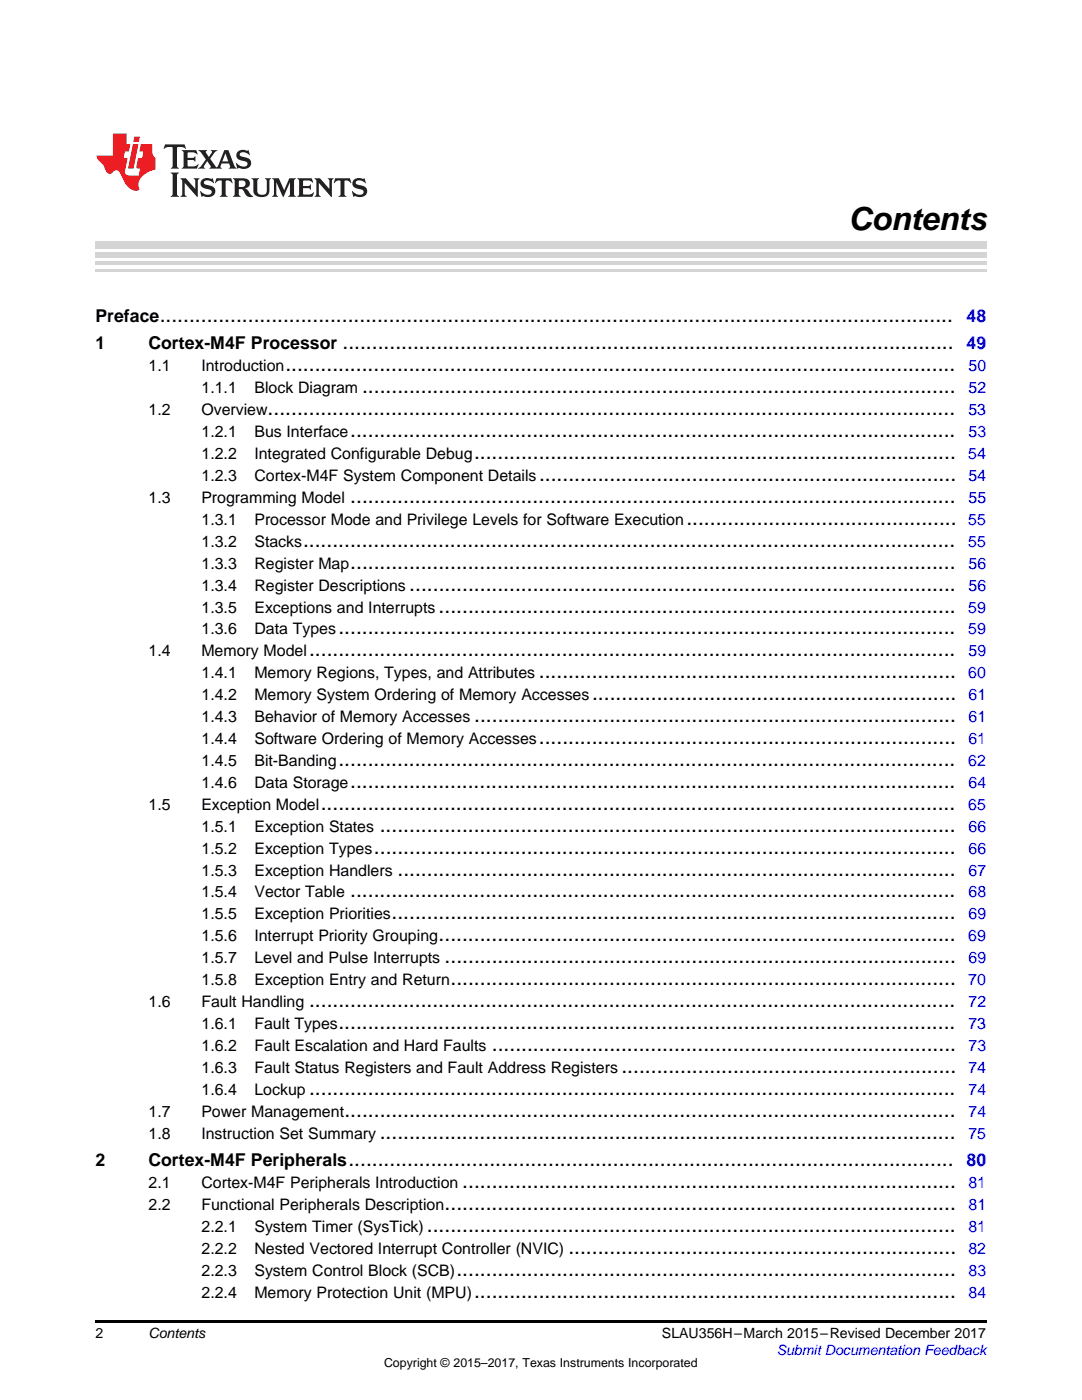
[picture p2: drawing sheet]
<svg xmlns="http://www.w3.org/2000/svg" width="216mm" height="279mm" viewBox="0 0 216 279" stroke-linecap="round" stroke-linejoin="round" font-family="sans-serif">
<defs><g id="words">
<text font-size="6.3" x="169.3" y="46">Contents</text>
<g font-size="4.2">
<text x="31.9" y="64.2">.......................................................................................................................................</text>
<text x="68.3" y="69.7">........................................................................................................</text>
<text x="56.9" y="74.1">..................................................................................................................</text>
<text x="53.4" y="82.9">.....................................................................................................................</text>
<text x="72.2" y="78.5">.....................................................................................................</text>
<text x="69.9" y="87.2">.......................................................................................................</text>
<text x="94.6" y="91.6">..................................................................................</text>
<text x="107.6" y="96">.......................................................................</text>
<text x="69.9" y="100.4">.......................................................................................................</text>
<text x="137" y="104.7">..............................................</text>
<text x="60.5" y="109.1">...............................................................................................................</text>
<text x="69.9" y="113.5">.......................................................................................................</text>
<text x="81.7" y="117.9">.............................................................................................</text>
<text x="87.5" y="122.2">........................................................................................</text>
<text x="61.7" y="131">..............................................................................................................</text>
<text x="67.5" y="126.6">.........................................................................................................</text>
<text x="107.5" y="135.4">.......................................................................</text>
<text x="118.1" y="139.7">..............................................................</text>
<text x="94.6" y="144.1">..................................................................................</text>
<text x="107.5" y="148.5">.......................................................................</text>
<text x="67.5" y="152.9">.........................................................................................................</text>
<text x="64" y="161.6">............................................................................................................</text>
<text x="69.9" y="157.2">.......................................................................................................</text>
<text x="75.8" y="166">..................................................................................................</text>
<text x="74.6" y="170.4">...................................................................................................</text>
<text x="69.9" y="179.1">.......................................................................................................</text>
<text x="79.3" y="174.7">...............................................................................................</text>
<text x="78.1" y="183.5">................................................................................................</text>
<text x="87.5" y="187.9">........................................................................................</text>
<text x="88.7" y="192.2">.......................................................................................</text>
<text x="89.9" y="196.6">......................................................................................</text>
<text x="61.7" y="201">..............................................................................................................</text>
<text x="67.5" y="205.4">.........................................................................................................</text>
<text x="98.1" y="209.7">...............................................................................</text>
<text x="124" y="214.1">.........................................................</text>
<text x="61.7" y="218.5">..............................................................................................................</text>
<text x="68.7" y="222.8">........................................................................................................</text>
<text x="75.8" y="227.2">..................................................................................................</text>
<text x="69.5" y="232.8">.......................................................................................................</text>
<text x="92.2" y="237.2">....................................................................................</text>
<text x="85.2" y="245.9">..........................................................................................</text>
<text x="88.7" y="241.5">.......................................................................................</text>
<text x="113.4" y="250.3">..................................................................</text>
<text x="91.1" y="254.7">.....................................................................................</text>
<text x="94.6" y="259">..................................................................................</text>
</g>
<g font-size="3.5">
<text x="19" y="64.2">Preface</text>
<text x="19" y="69.7">1</text>
<text x="29.6" y="69.7">Cortex-M4F Processor</text>
<text x="19" y="232.8">2</text>
<text x="29.6" y="232.8">Cortex-M4F Peripherals</text>
</g>
<g font-size="3.5" fill="#00f">
<text x="192.9" y="64.2">48</text>
<text x="192.9" y="69.7">49</text>
<text x="192.9" y="232.8">80</text>
</g>
<g font-size="3.2">
<text x="29.6" y="74.1">1.1</text>
<text x="40.2" y="74.1">Introduction</text>
<text x="29.6" y="82.9">1.2</text>
<text x="40.2" y="82.9">Overview</text>
<text x="40.2" y="78.5">1.1.1</text>
<text x="50.8" y="78.5">Block Diagram</text>
<text x="40.2" y="87.2">1.2.1</text>
<text x="50.8" y="87.2">Bus Interface</text>
<text x="40.2" y="91.6">1.2.2</text>
<text x="40.2" y="96">1.2.3</text>
<text x="50.8" y="91.6">Integrated Configurable Debug</text>
<text x="50.8" y="96">Cortex-M4F System Component Details</text>
<text x="29.6" y="100.4">1.3</text>
<text x="40.2" y="100.4">Programming Model</text>
<text x="40.2" y="104.7">1.3.1</text>
<text x="50.8" y="104.7">Processor Mode and Privilege Levels for Software Execution</text>
<text x="40.2" y="109.1">1.3.2</text>
<text x="40.2" y="113.5">1.3.3</text>
<text x="50.8" y="109.1">Stacks</text>
<text x="50.8" y="113.5">Register Map</text>
<text x="40.2" y="117.9">1.3.4</text>
<text x="50.8" y="117.9">Register Descriptions</text>
<text x="40.2" y="122.2">1.3.5</text>
<text x="50.8" y="122.2">Exceptions and Interrupts</text>
<text x="29.6" y="131">1.4</text>
<text x="40.2" y="131">Memory Model</text>
<text x="40.2" y="126.6">1.3.6</text>
<text x="50.8" y="126.6">Data Types</text>
<text x="40.2" y="135.4">1.4.1</text>
<text x="50.8" y="135.4">Memory Regions, Types, and Attributes</text>
<text x="40.2" y="139.7">1.4.2</text>
<text x="50.8" y="139.7">Memory System Ordering of Memory Accesses</text>
<text x="40.2" y="144.1">1.4.3</text>
<text x="40.2" y="148.5">1.4.4</text>
<text x="50.8" y="144.1">Behavior of Memory Accesses</text>
<text x="50.8" y="148.5">Software Ordering of Memory Accesses</text>
<text x="40.2" y="152.9">1.4.5</text>
<text x="50.8" y="152.9">Bit-Banding</text>
<text x="29.6" y="161.6">1.5</text>
<text x="40.2" y="161.6">Exception Model</text>
<text x="40.2" y="157.2">1.4.6</text>
<text x="50.8" y="157.2">Data Storage</text>
<text x="40.2" y="166">1.5.1</text>
<text x="50.8" y="166">Exception States</text>
<text x="40.2" y="170.4">1.5.2</text>
<text x="50.8" y="170.4">Exception Types</text>
<text x="40.2" y="174.7">1.5.3</text>
<text x="40.2" y="179.1">1.5.4</text>
<text x="50.8" y="174.7">Exception Handlers</text>
<text x="50.8" y="179.1">Vector Table</text>
<text x="40.2" y="183.5">1.5.5</text>
<text x="50.8" y="183.5">Exception Priorities</text>
<text x="40.2" y="187.9">1.5.6</text>
<text x="50.8" y="187.9">Interrupt Priority Grouping</text>
<text x="40.2" y="192.2">1.5.7</text>
<text x="40.2" y="196.6">1.5.8</text>
<text x="50.8" y="192.2">Level and Pulse Interrupts</text>
<text x="50.8" y="196.6">Exception Entry and Return</text>
<text x="29.6" y="201">1.6</text>
<text x="40.2" y="201">Fault Handling</text>
<text x="40.2" y="205.4">1.6.1</text>
<text x="40.2" y="209.7">1.6.2</text>
<text x="50.8" y="205.4">Fault Types</text>
<text x="50.8" y="209.7">Fault Escalation and Hard Faults</text>
<text x="40.2" y="214.1">1.6.3</text>
<text x="50.8" y="214.1">Fault Status Registers and Fault Address Registers</text>
<text x="40.2" y="218.5">1.6.4</text>
<text x="50.8" y="218.5">Lockup</text>
<text x="29.6" y="222.8">1.7</text>
<text x="29.6" y="227.2">1.8</text>
<text x="40.2" y="222.8">Power Management</text>
<text x="40.2" y="227.2">Instruction Set Summary</text>
<text x="29.6" y="237.2">2.1</text>
<text x="40.2" y="237.2">Cortex-M4F Peripherals Introduction</text>
<text x="29.6" y="241.5">2.2</text>
<text x="40.2" y="241.5">Functional Peripherals Description</text>
<text x="40.2" y="245.9">2.2.1</text>
<text x="50.8" y="245.9">System Timer (SysTick)</text>
<text x="40.2" y="250.3">2.2.2</text>
<text x="50.8" y="250.3">Nested Vectored Interrupt Controller (NVIC)</text>
<text x="40.2" y="254.7">2.2.3</text>
<text x="50.8" y="254.7">System Control Block (SCB)</text>
<text x="40.2" y="259">2.2.4</text>
<text x="50.8" y="259">Memory Protection Unit (MPU)</text>
</g>
<g font-size="3.2" fill="#00f">
<text x="193.3" y="74.1">50</text>
<text x="193.2" y="82.9">53</text>
<text x="193.3" y="78.5">52</text>
<text x="193.3" y="87.2">53</text>
<text x="193.2" y="91.6">54</text>
<text x="193.2" y="96">54</text>
<text x="193.3" y="100.4">55</text>
<text x="193.2" y="104.7">55</text>
<text x="193.2" y="109.1">55</text>
<text x="193.3" y="113.5">56</text>
<text x="193.3" y="117.9">56</text>
<text x="193.2" y="122.2">59</text>
<text x="193.2" y="126.6">59</text>
<text x="193.3" y="131">59</text>
<text x="193.2" y="135.4">60</text>
<text x="193.3" y="139.7">61</text>
<text x="193.2" y="148.5">61</text>
<text x="193.3" y="144.1">61</text>
<text x="193.2" y="152.9">62</text>
<text x="193.2" y="161.6">65</text>
<text x="193.3" y="157.2">64</text>
<text x="193.3" y="166">66</text>
<text x="193.3" y="170.4">66</text>
<text x="193.3" y="174.7">67</text>
<text x="193.3" y="179.1">68</text>
<text x="193.3" y="183.5">69</text>
<text x="193.2" y="187.9">69</text>
<text x="193.2" y="196.6">70</text>
<text x="193.3" y="192.2">69</text>
<text x="193.3" y="201">72</text>
<text x="193.2" y="205.4">73</text>
<text x="193.3" y="209.7">73</text>
<text x="193.2" y="214.1">74</text>
<text x="193.3" y="218.5">74</text>
<text x="193.2" y="227.2">75</text>
<text x="193.3" y="222.8">74</text>
<text x="193.2" y="237.2">81</text>
<text x="193.2" y="245.9">81</text>
<text x="193.3" y="241.5">81</text>
<text x="193.2" y="250.3">82</text>
<text x="193.3" y="254.7">83</text>
<text x="193.3" y="259">84</text>
</g>
<g font-size="2.8">
<text x="19" y="267">2</text>
<text x="29.6" y="267.1">Contents</text>
<text x="132.1" y="267.1">SLAU356H–March 2015–Revised December 2017</text>
</g>
<text font-size="2.8" fill="#00f" x="155" y="270.4">Submit Documentation Feedback</text>
<text font-size="2.5" x="76.6" y="272.7">Copyright © 2015–2017, Texas Instruments Incorporated</text>
</g></defs>
<path d="M19 263.5h177.8v.6h-177.8z" fill="#000"/>
<path d="M19 54h177.8" fill="none" stroke="#d4d4d4" stroke-width=".42"/>
<g fill="#d4d4d4">
<path d="M19 52.1h177.8v.7h-177.8z"/>
<path d="M19 50.3h177.8v1.1h-177.8z"/>
<path d="M19 48.2h177.8v1.4h-177.8z"/>
</g>
<path d="M32.9 28.8l-.3 .9 .1 .1a1.64 1.64 0 0 1 1.7-.4l.1 3.7-.4 .6h1.6l-.4-.6v-3.5v-.2l.4-.1a1.36 1.36 0 0 1 1.3 .5l.1-.1-.3-.9zM36.3 30l.3 .3v.3v2.5v.2l-.3 .4h3l.3-.9-.1-.1a1.87 1.87 0 0 1-2 .4l-.1-1.2 1.2 .1 .4 .2v-1l-.4 .3h-1.2l.1-1 .2-.1a1.66 1.66 0 0 1 1.7 .5l.1-.1-.3-.8zM39.6 30l1.5 1.8-.9 1.3-.7 .6h1.4l-.3-.4 .7-1.2 .8 1.2-.3 .4h2.5l-.3-.4 .2-.7h1.5l.2 .7-.3 .4h1.6l-.4-.6-1.2-3.1h-.8l-1.2 2.9-.4 .5-1.3-1.7 .9-1.2 .6-.5h-1.4l.3 .3-.6 1-.6-1 .2-.3zM45 30.6l.6 1.6h-1.2zM47.4 30.3a1.04 1.04 0 0 0-.2 1.1 1.04 1.04 0 0 0 1 .6l1 .3a.5 .5 0 0 1 .2 .5 .5 .5 0 0 1-.5 .4 1.76 1.76 0 0 1-1.7-.7l-.1 .1 .3 1.1 .2-.2a2.54 2.54 0 0 0 2.2-.2 1.12 1.12 0 0 0 .2-1.2 1.12 1.12 0 0 0-1-.7l-1-.2a.4 .4 0 0 1-.2-.5 .4 .4 0 0 1 .4-.3 1.6 1.6 0 0 1 1.6 .6l.1-.1-.3-.9-.3 .1-.2-.1a1.62 1.62 0 0 0-1.7 .3zM34.1 34.4l.3 .4 .1 .2v3.7l-.1 .2-.3 .4h1.6l-.3-.4-.1-.2v-3.7l.1-.2 .3-.4zM36 35.6l.4 .6v2.5l-.1 .2-.3 .4h1.2l-.3-.6v-2.2l2.6 2.8v-3.1l.3-.6h-1.2l.3 .3 .1 1.8-1.9-2.1zM40.3 35.9a1.04 1.04 0 0 0-.2 1.1 1.04 1.04 0 0 0 .9 .7l1 .2a.5 .5 0 0 1 .2 .5 .5 .5 0 0 1-.4 .4 1.76 1.76 0 0 1-1.8-.7l-.1 .1 .3 1.1 .2-.1a2.55 2.55 0 0 0 2.3-.3 1.12 1.12 0 0 0 .2-1.2 1.12 1.12 0 0 0-1-.7l-1-.2a.41 .41 0 0 1-.2-.5 .41 .41 0 0 1 .4-.3 1.6 1.6 0 0 1 1.5 .6l.1-.1-.3-.9-.2 .1-.2-.1a1.64 1.64 0 0 0-1.7 .3zM43.2 35.6l-.3 .9 .1 .1a.95 .95 0 0 1 1.2-.5v2.6v.2l-.4 .4h1.6l-.3-.4-.1-.2v-2.4l.3-.3a1.02 1.02 0 0 1 1 .6l.1-.1-.3-.9zM46.5 35.6l.3 .3v.3v2.5v.2l-.3 .4h1.5l-.3-.4-.1-1.2a.9 .9 0 0 1 1.2 .8 1.07 1.07 0 0 0 1.7 .6 1.97 1.97 0 0 1-1.1-1.2l-.5-.3a.98 .98 0 0 0 1-1 .98 .98 0 0 0-1-1zM47.7 36.1l.2-.1a.81 .81 0 0 1 1.1 .6 .64 .64 0 0 1-.7 .7h-.7zM50.2 35.6l.3 .3 .1 .3v1.9a1.59 1.59 0 0 0 2.1 1.2 1.15 1.15 0 0 0 1.1-1.3v-2.1l.3-.3h-1.2l.3 .6v1.8a.97 .97 0 0 1-.7 .9 .97 .97 0 0 1-1.1-.5l-.1-2.2 .1-.3 .3-.3zM54.3 35.6l.3 .3 .1 .3v2.5l-.4 .6h1.2l-.4-.6v-2.4l1.4 3 1.4-3v2.4l-.4 .6h1.5l-.3-.4v-.2v-2.5v-.3l.3-.3h-1.3l-1 2.4-1.1-2.4zM59.3 35.6l.3 .3 .1 .3v2.5l-.1 .2-.3 .4h3l.4-.9-.1-.1a1.88 1.88 0 0 1-2.1 .5v-1.2h1.2l.3 .3v-1.1l-.3 .3h-1.2v-1l.3-.1a1.66 1.66 0 0 1 1.6 .5l.1-.1-.3-.8zM62.8 35.6l.3 .6v2.5v.2l-.3 .4h1.2l-.4-.6v-2.2l2.6 2.8v-3.1l.3-.6h-1.1l.3 .3v1.8l-1.8-2.1zM66.9 35.6l-.3 .9 .1 .1a.95 .95 0 0 1 1.2-.5v2.6v.2l-.4 .4h1.6l-.3-.4-.1-.2v-2.4l.3-.3a1.02 1.02 0 0 1 1 .6l.1-.1-.3-.9zM70.6 35.9a1.04 1.04 0 0 0-.2 1.1 1.04 1.04 0 0 0 .9 .7l1 .2a.5 .5 0 0 1 .2 .5 .5 .5 0 0 1-.4 .4 1.75 1.75 0 0 1-1.8-.7l-.1 .1 .3 1.1 .2-.1a2.56 2.56 0 0 0 2.3-.3 1.12 1.12 0 0 0 .2-1.2 1.12 1.12 0 0 0-1-.7l-1-.2a.4 .4 0 0 1-.2-.5 .4 .4 0 0 1 .4-.3 1.6 1.6 0 0 1 1.5 .6l.1-.1-.3-.9-.2 .1-.2-.1a1.64 1.64 0 0 0-1.7 .3z" fill="#231f20"/>
<path d="M22.5 26.6v4.4h-3.2a2.57 2.57 0 0 0 1.2 1.8l.4 .7a1.22 1.22 0 0 0 1.3 1.1l.2-.1a.9 .9 0 0 1 1-.5 .9 .9 0 0 1 .7 .8l.5 1.1a2.58 2.58 0 0 0 3.3 2 2.35 2.35 0 0 1 .9-3.1l1.1-.6 1.1-.4v-2.3a1.45 1.45 0 0 1-.6-1.3v-1.4h-2.3l-.3 1.4h.8l-.2 1.4h-.9l-.3 1.5 .1 .5h.7l-.3 1.4h-1.1a1.52 1.52 0 0 1-1.7-.6l.6-2.8h-.8l.2-1.4h.8l.3-1.4h-.7v-2.2zM26.5 28.8l-1 4.8h1.2l.9-4.8zM26.8 27.3l-.2 1h1.1l.2-1z" fill="#ee1d23"/>
<use href="#words"/>
</svg>
